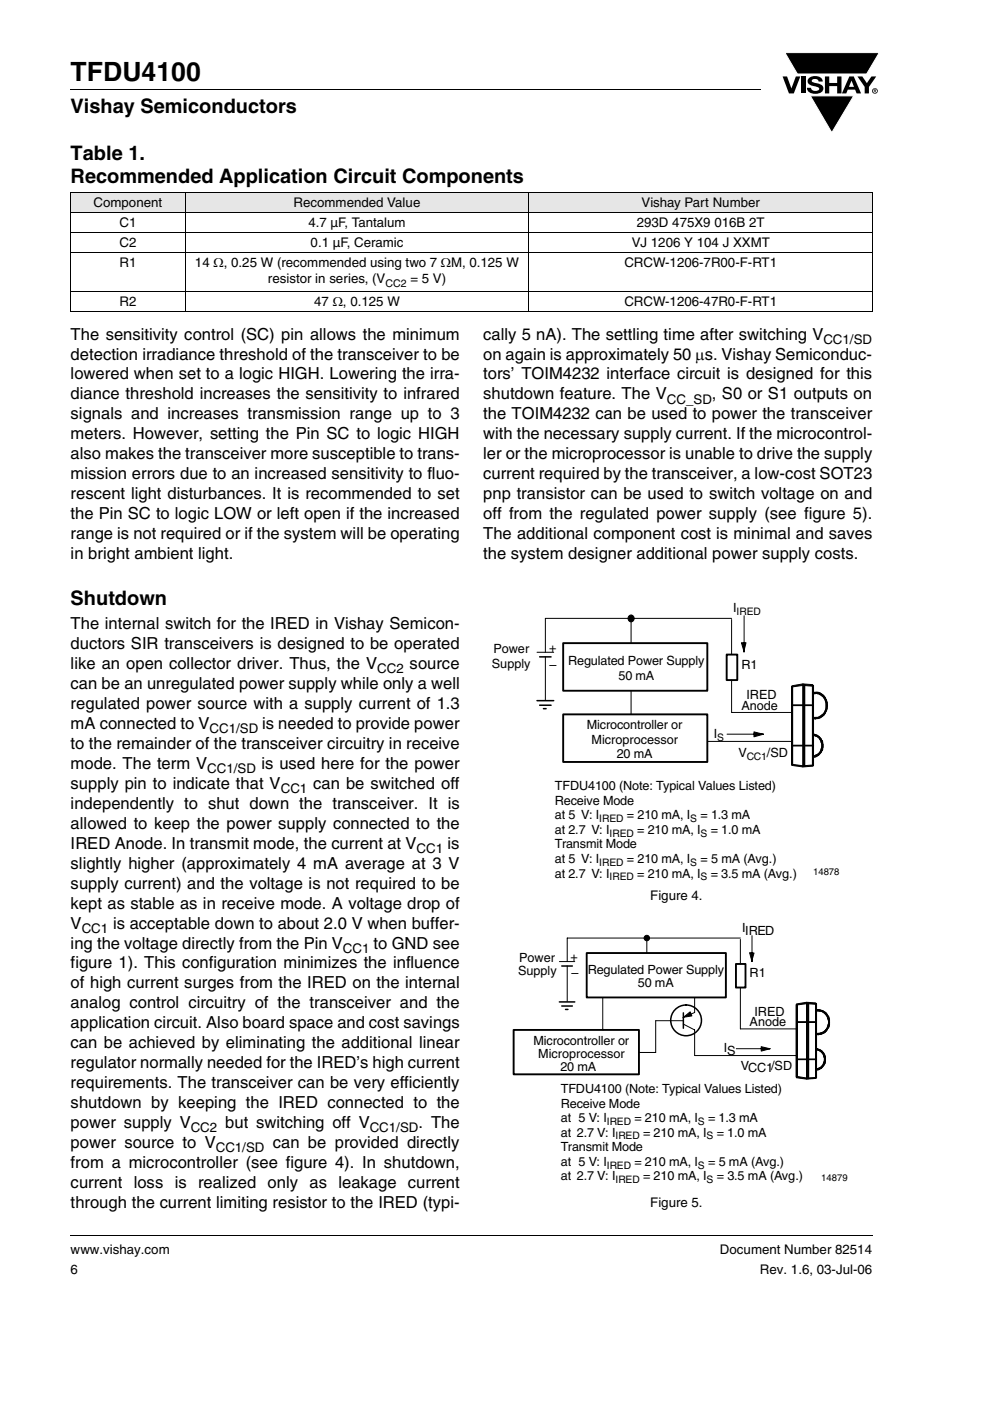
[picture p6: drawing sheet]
<svg xmlns="http://www.w3.org/2000/svg" width="210mm" height="297mm" viewBox="0 0 210 297" stroke-linecap="round" stroke-linejoin="round" font-family="sans-serif">
<defs><g id="words">
<text font-size="5.6" x="15" y="17.3">TFDU4100</text>
<g font-size="4.2">
<text x="15" y="24">Vishay Semiconductors</text>
<text x="15" y="33.8">Table 1.</text>
<text x="15" y="38.8">Recommended Application Circuit Components</text>
<text x="15" y="128.2">Shutdown</text>
</g>
<g font-size="3.5">
<text x="15" y="72">The sensitivity control (SC) pin allows the minimum</text>
<text x="102.5" y="72">cally 5 nA). The settling time after switching V</text>
<text x="15" y="76.2">detection irradiance threshold of the transceiver to be</text>
<text x="102.5" y="76.2">on again is approximately 50 μs. Vishay Semiconduc-</text>
<text x="15" y="80.5">lowered when set to a logic HIGH. Lowering the irra-</text>
<text x="102.5" y="80.5">tors’ TOIM4232 interface circuit is designed for this</text>
<text x="15" y="84.7">diance threshold increases the sensitivity to infrared</text>
<text x="15" y="88.9">signals and increases transmission range up to 3</text>
<text x="102.5" y="84.7">shutdown feature. The V</text>
<text x="102.5" y="88.9">the TOIM4232 can be used to power the transceiver</text>
<text x="151" y="84.7">, S0 or S1 outputs on</text>
<text x="15" y="93.2">meters. However, setting the Pin SC to logic HIGH</text>
<text x="102.5" y="93.2">with the necessary supply current. If the microcontrol-</text>
<text x="15" y="97.4">also makes the transceiver more susceptible to trans-</text>
<text x="15" y="101.6">mission errors due to an increased sensitivity to fluo-</text>
<text x="102.5" y="97.4">ler or the microprocessor is unable to drive the supply</text>
<text x="102.5" y="101.6">current required by the transceiver, a low-cost SOT23</text>
<text x="15" y="105.9">rescent light disturbances. It is recommended to set</text>
<text x="102.5" y="105.9">pnp transistor can be used to switch voltage on and</text>
<text x="15" y="110.1">the Pin SC to logic LOW or left open if the increased</text>
<text x="102.5" y="110.1">off from the regulated power supply (see figure 5).</text>
<text x="15" y="114.3">range is not required or if the system will be operating</text>
<text x="15" y="118.6">in bright ambient light.</text>
<text x="102.5" y="114.3">The additional component cost is minimal and saves</text>
<text x="102.5" y="118.6">the system designer additional power supply costs.</text>
<text x="15" y="137.6">ductors SIR transceivers is designed to be operated</text>
<text x="15" y="133.4">The internal switch for the IRED in Vishay Semicon-</text>
<text x="15" y="141.8">like an open collector driver. Thus, the V</text>
<text x="86.9" y="141.8">source</text>
<text x="15" y="146.1">can be an unregulated power supply while only a well</text>
<text x="15" y="150.3">regulated power source with a supply current of 1.3</text>
<text x="15" y="154.5">mA connected to V</text>
<text x="55.6" y="154.5">is needed to provide power</text>
<text x="15" y="158.8">to the remainder of the transceiver circuitry in receive</text>
<text x="15" y="163">mode. The term V</text>
<text x="15" y="167.2">supply pin to indicate that V</text>
<text x="55.5" y="163">is used here for the power</text>
<text x="66.4" y="167.2">can be switched off</text>
<text x="15" y="171.5">independently to shut down the transceiver. It is</text>
<text x="15" y="175.7">allowed to keep the power supply connected to the</text>
<text x="15" y="179.9">IRED Anode. In transmit mode, the current at V</text>
<text x="94.9" y="179.9">is</text>
<text x="15" y="184.2">slightly higher (approximately 4 mA average at 3 V</text>
<text x="15" y="188.4">supply current) and the voltage is not required to be</text>
<text x="15" y="192.6">kept as stable as in receive mode. A voltage drop of</text>
<text x="15" y="196.9">V</text>
<text x="24" y="196.9">is acceptable down to about 2.0 V when buffer-</text>
<text x="15" y="201.1">ing the voltage directly from the Pin V</text>
<text x="79.2" y="201.1">to GND see</text>
<text x="15" y="205.3">figure 1). This configuration minimizes the influence</text>
<text x="15" y="209.6">of high current surges from the IRED on the internal</text>
<text x="15" y="213.8">analog control circuitry of the transceiver and the</text>
<text x="15" y="218">application circuit. Also board space and cost savings</text>
<text x="15" y="222.3">can be achieved by eliminating the additional linear</text>
<text x="15" y="226.5">regulator normally needed for the IRED’s high current</text>
<text x="15" y="230.7">requirements. The transceiver can be very efficiently</text>
<text x="15" y="235">shutdown by keeping the IRED connected to the</text>
<text x="15" y="239.2">power supply V</text>
<text x="47.8" y="239.2">but switching off V</text>
<text x="88.8" y="239.2">. The</text>
<text x="15" y="243.4">power source to V</text>
<text x="57.9" y="243.4">can be provided directly</text>
<text x="15" y="247.7">from a microcontroller (see figure 4). In shutdown,</text>
<text x="15" y="251.9">current loss is realized only as leakage current</text>
<text x="15" y="256.1">through the current limiting resistor to the IRED (typi-</text>
</g>
<g font-size="2.8">
<text x="19.8" y="43.8">Component</text>
<text x="62.3" y="43.8">Recommended Value</text>
<text x="136.1" y="43.8">Vishay Part Number</text>
<text x="25.3" y="48.1">C1</text>
<text x="25.3" y="52.3">C2</text>
<text x="65.4" y="48.1">4.7 µF, Tantalum</text>
<text x="65.9" y="52.3">0.1 µF, Ceramic</text>
<text x="134" y="52.3">VJ 1206 Y 104 J XXMT</text>
<text x="135.1" y="48.1">293D 475X9 016B 2T</text>
<text x="25.3" y="56.5">R1</text>
<text x="41.4" y="56.5">14 Ω, 0.25 W (recommended using two 7 ΩM, 0.125 W</text>
<text x="132.4" y="56.5">CRCW-1206-7R00-F-RT1</text>
<text x="25.3" y="64.8">R2</text>
<text x="56.8" y="60.1">resistor in series, (V</text>
<text x="66.7" y="64.8">47 Ω, 0.125 W</text>
<text x="87" y="60">= 5 V)</text>
<text x="132.4" y="64.8">CRCW-1206-47R0-F-RT1</text>
<text x="174.6" y="72.9">CC1/SD</text>
<text x="141.4" y="85.6">CC_SD</text>
<text x="80" y="142.7">CC2</text>
<text x="44.4" y="155.4">CC1/SD</text>
<text x="43.9" y="163.9">CC1/SD</text>
<text x="59.5" y="168.1">CC1</text>
<text x="88.4" y="180.8">CC1</text>
<text x="137.9" y="190.8">Figure 4.</text>
<text x="17.3" y="197.8">CC1</text>
<text x="72.7" y="202">CC1</text>
<text x="40.4" y="240.1">CC2</text>
<text x="45.8" y="244.3">CC1/SD</text>
<text x="78.4" y="240.1">CC1/SD</text>
<text x="137.9" y="256">Figure 5.</text>
<text x="15" y="265.9">www.vishay.com</text>
<text x="152.7" y="265.9">Document Number 82514</text>
<text x="15" y="270.1">6</text>
<text x="161.2" y="270.1">Rev. 1.6, 03-Jul-06</text>
</g>
<g font-size="2.7">
<text x="155.5" y="129.8">I</text>
<text x="104.3" y="141.5">Supply</text>
<text x="104.7" y="138.4">Power</text>
<text x="116.5" y="138.2">+</text>
<text x="116.6" y="141.8">–</text>
<text x="120.5" y="141">Regulated Power Supply</text>
<text x="157.3" y="141.8">R1</text>
<text x="131.2" y="144.2">50 mA</text>
<text x="158.3" y="148.1">IRED</text>
<text x="124.4" y="154.5">Microcontroller or</text>
<text x="157.3" y="150.5">Anode</text>
<text x="125.5" y="157.7">Microprocessor</text>
<text x="130.8" y="160.7">20 mA</text>
<text x="151.4" y="156.5">I</text>
<text x="156.6" y="160.5">V</text>
<text x="162.7" y="160.5">/SD</text>
<text x="117.7" y="167.4">TFDU4100 (Note: Typical Values Listed)</text>
<text x="117.7" y="170.6">Receive Mode</text>
<text x="117.7" y="173.7">at 5 V: I</text>
<text x="133" y="173.7">= 210 mA, I</text>
<text x="148.6" y="173.7">= 1.3 mA</text>
<text x="117.7" y="176.8">at 2.7 V: I</text>
<text x="117.7" y="179.9">Transmit Mode</text>
<text x="135.1" y="176.8">= 210 mA, I</text>
<text x="150.7" y="176.8">= 1.0 mA</text>
<text x="117.7" y="183">at 5 V: I</text>
<text x="133" y="183">= 210 mA, I</text>
<text x="148.6" y="183">= 5 mA (Avg.)</text>
<text x="117.7" y="186.1">at 2.7 V: I</text>
<text x="135.1" y="186.1">= 210 mA, I</text>
<text x="150.7" y="186.1">= 3.5 mA (Avg.)</text>
<text x="157.4" y="197.7">IIRED</text>
<text x="110.1" y="203.9">Power</text>
<text x="121" y="203.8">+</text>
<text x="109.9" y="206.7">Supply</text>
<text x="121.2" y="207.1">–</text>
<text x="124.7" y="206.4">Regulated Power Supply</text>
<text x="135.3" y="209.2">50 mA</text>
<text x="159" y="207.1">R1</text>
<text x="160" y="215.3">IRED</text>
<text x="113.1" y="221.6">Microcontroller or</text>
<text x="159" y="217.5">Anode</text>
<text x="114.2" y="224.4">Microprocessor</text>
<text x="118.9" y="227.1">20 mA</text>
<text x="153.6" y="223.1">IS</text>
<text x="157.1" y="226.8">VCC1/SD</text>
<text x="118.9" y="231.7">TFDU4100 (Note: Typical Values Listed)</text>
<text x="118.9" y="234.8">Receive Mode</text>
<text x="118.9" y="237.9">at 5 V: I</text>
<text x="134.6" y="237.9">= 210 mA, I</text>
<text x="150.2" y="237.9">= 1.3 mA</text>
<text x="118.9" y="244.1">Transmit Mode</text>
<text x="118.9" y="241">at 2.7 V: I</text>
<text x="136.4" y="241">= 210 mA, I</text>
<text x="152" y="241">= 1.0 mA</text>
<text x="118.9" y="250.3">at 2.7 V: I</text>
<text x="118.9" y="247.2">at 5 V: I</text>
<text x="134.6" y="247.2">= 210 mA, I</text>
<text x="136.4" y="250.3">= 210 mA, I</text>
<text x="150.2" y="247.2">= 5 mA (Avg.)</text>
<text x="152" y="250.3">= 3.5 mA (Avg.)</text>
</g>
<g font-size="2.2">
<text x="81.7" y="60.8">CC2</text>
<text x="156.2" y="130.4">IRED</text>
<text x="152.1" y="157.1">S</text>
<text x="158.4" y="161.1">CC1</text>
<text x="127.1" y="174.2">IRED</text>
<text x="129.3" y="177.4">IRED</text>
<text x="146.4" y="174.2">S</text>
<text x="148.6" y="177.4">S</text>
<text x="127.1" y="183.6">IRED</text>
<text x="146.4" y="183.6">S</text>
<text x="129.3" y="186.7">IRED</text>
<text x="148.6" y="186.7">S</text>
<text x="128.7" y="238.4">IRED</text>
<text x="148" y="238.4">S</text>
<text x="130.5" y="241.6">IRED</text>
<text x="149.8" y="241.6">S</text>
<text x="128.7" y="247.8">IRED</text>
<text x="130.5" y="250.8">IRED</text>
<text x="148" y="247.8">S</text>
<text x="149.8" y="250.8">S</text>
</g>
<g font-size="2">
<text x="172.5" y="185.5">14878</text>
<text x="174.2" y="250.5">14879</text>
</g>
</g></defs>
<path d="M14.9 261.9l.1 .2z" fill="#000"/>
<path d="M15 262h170.1" fill="none" stroke="#000" stroke-width=".21"/>
<path d="M166 11.1h20.6v17.2h-20.6z" fill="#fff"/>
<g fill="#000">
<path d="M14.9 18.9l.1 .2zM166 16.2h.9l1 2.5 .9-2.5h.9l-1.3 3.6h-1.1zM166.5 11.2h20l-2.7 4.5h-14.7zM169.9 16.2h.9v3.6h-.9zM171.6 16.5a2.1 2.1 0 0 1 2.8 .3l.1 .5h-.9a.79 .79 0 0 0-.7-.6 .79 .79 0 0 0-.7 .4l.2 .3 1 .3a1.08 1.08 0 0 1 1.2 1 1.08 1.08 0 0 1-1.1 1.1 1.73 1.73 0 0 1-2.4-1.2h.9a.96 .96 0 0 0 .8 .7 .96 .96 0 0 0 1-.5 1.68 1.68 0 0 0-1.6-.7 .92 .92 0 0 1-.9-.6 .92 .92 0 0 1 .3-1zM175 16.2h.9v1.4h1.7v-1.4h.9v3.6h-.9v-1.5h-1.7v1.5h-.9zM181.9 16.2h1l1 1.4 .9-1.4h1.1l-1.6 2.2v1.4h-.9v-1.4zM171.9 20.3h9.2l-4.7 7.8z"/>
<path d="M180.6 17.1l-.5 1.3h1zM180.1 16.2h1l1.5 3.6h-.9l-.3-.8h-1.6l-.3 .8h-.9z"/>
<path d="M185.5 19.1v.1h.2v-.1zM185.3 18.9l.5 .1v.1l-.1 .2 .1 .3-.3-.3-.2 .3zM185.1 19.3a.46 .46 0 0 0 .9 0 .46 .46 0 0 0-.9 0zM185 19.3a.6 .6 0 0 1 1.2 0 .6 .6 0 0 1-1.2 0z"/>
</g>
<path d="M166.5 11.2h20l-2.7 4.5h-14.7zM171.9 20.3h9.2l-4.7 7.8z" fill="none" stroke="#fff" stroke-width=".21"/>
<path d="M15 19h146.3" fill="none" stroke="#000" stroke-width=".21"/>
<g fill="#e6e6e6">
<path d="M15 40.9h24.3v4.2h-24.3z"/>
<path d="M39.3 40.9h72.9v4.2h-72.9z"/>
<path d="M112.2 40.9h72.9v4.2h-72.9z"/>
</g>
<g fill="none" stroke="#000" stroke-width=".21">
<path d="M14.9 40.9h170.3M14.9 45.1h170.3M14.9 49.4h170.3M14.9 53.6h170.3M15 41v25M39.3 40.8v25.4M112.2 40.8v25.4M185.1 41v25M14.9 61.9h170.3M14.9 66.1h170.3M113.9 138.3h3.5M115.7 139.3v9.2"/>
<path d="M133.9 130.9v5.5M155.2 131.4v7.4M155.2 131.1h-39.5v7.2M157.3 136.3h.9l-.4 1.9zM157.8 130.5v7.7M133.9 146.4v5.1M150 157.2h17.9M154.2 155.7h7.7M155.2 144.2v6.9h12.7M159.9 155.2l2 .5-2 .5zM167.9 145.6h.2v16.6h-.2zM168 145.4l2.3-.4v.3l-2.3 .3z"/>
<path d="M168.2 158h4.3v.2h-4.3zM168.2 149.4h4.3v.2h-4.3zM168.2 158.1h4.4M168.2 149.5h4.4M170.3 145l2.1 .2v.3l-2.1-.2zM170.3 145.2l.1 17.3zM170.3 145.2v17.3M170.5 145.2h.2v17.3h-.2zM170.6 145.2v17.3M172.3 145.3h.3v17.1h-.3zM172.4 155.7h.3v.2h-.3zM172.4 146.8h.6v.3h-.6z"/>
<path d="M172.4 152.1h.6v.3h-.6zM172.5 155.7h.5v.3l-.5-.1zM172.7 155.7l.5 .1v.2h-.5zM173 155.8l.4 .1v.2h-.4zM173 146.8h.3l.1 .1-.4 .1zM173 152.1h.3l.1 .2-.4 .1zM173.1 146.8h.4l.1 .2h-.5zM173.1 152.1h.5v.2h-.6zM173.2 155.9l.4 .2v.1l-.4-.1zM173.3 146.9h.5v.2h-.4zM173.4 156.1h.2l.2 .3-.4-.2zM173.4 159.9l.4-.1-.2 .4h-.2z"/>
<path d="M173.4 152.1l.4-.1v.2l-.4 .1zM173.5 156.2l.3-.1 .1 .4-.4-.1zM173.5 159.8l.4-.2-.1 .4-.3-.1zM173.6 146.9h.4l.1 .3-.2 .1-.3-.2zM173.6 152l.3-.1h.2v.2l-.3 .2h-.2zM173.8 156.3l.4 .3-.1 .2-.3-.3zM173.8 156.6l.3-.1 .1 .3v.2zM173.8 147l.2-.1 .2 .2v.2h-.4zM173.8 151.9l.4-.1v.2l-.2 .2zM173.9 159.4l.3 .1-.4 .4zM174 156.8h.2l.2 .2-.1 .2h-.1zM174 159.2l.2 .2-.3 .3-.1-.2z"/>
<path d="M174.1 147.1l.4 .2v.2l-.5-.2zM174.1 151.8l.4-.2v.3l-.3 .1h-.2zM174.2 157h.2l.1 .4h-.3zM174.2 158.8l.3-.1-.2 .5-.2-.1zM174.2 159l.2 .1-.3 .4zM174.2 157.2l.3 .1v.4h-.3zM174.2 158.5h.3v.5h-.3zM174.2 147.3h.3l.2 .4-.5-.2zM174.2 151.6l.4-.1 .1 .2-.5 .2zM174.3 157.4h.2v.6l-.2-.1zM174.3 158h.3v.5h-.3zM174.3 158.2l.3 .1-.1 .4-.3-.1z"/>
<path d="M174.4 157.7l.2 .1-.1 .4h-.2zM174.5 147.4l.4 .3-.1 .2-.3-.2zM174.6 147.7h.3l.1 .4h-.2zM174.6 151.3h.3v.2l-.4 .2zM174.8 147.8l.2 .1 .1 .4-.3-.2zM174.8 151.1l.2 .1-.3 .3-.1-.2zM175 148.1h.1l.2 .5h-.3zM175 150.8h.1l-.1 .4-.2 .1zM175 150.6h.3l-.2 .5h-.1zM175.1 148.3l.2 .1 .1 .5h-.3zM175.1 148.6h.3v.5h-.2zM175.1 150.3h.3v.2l-.1 .2-.3 .1z"/>
<path d="M175.2 149h.2v.4h-.2zM175.2 149.2h.2v.5l-.2-.1zM175.2 149.5l.2-.1 .1 .2-.1 .4-.2-.1zM175.2 149.8h.2v.4h-.2zM175.2 150l.2 .1-.1 .5h-.2zM168 162l2.3 .4v.2l-2.3-.3zM170.3 162.4l2.1-.2v.2l-2.1 .2zM172.4 160.3h.3v.2h-.3zM172.5 160.3h.5v.1l-.5 .1zM172.7 160.3l.3-.2 .2 .1-.1 .2-.2 .1h-.2zM173 160.1l.4-.1v.3l-.4 .1zM173.2 160l.4-.1v.3l-.5 .1z"/>
<path d="M137.2 198.7v3.4M157 199.2v5.2M157 198.9h-36.7v5M159.5 198.4v5.5M118.6 203.9h3.3M120.3 204.8v7.5M127.8 211.6v6.8M144.9 215.7l1.5-1.2 .4 .9zM144.9 217.1l2.4 1.3v5.4h21.5M144.9 216.4h-5.8v6.7h-3.6M147.3 211.5v3.2l-2.4 1M157 209.4v8.7h11.8"/>
<path d="M159 202l.9 .1-.4 1.8zM168.8 213h.3v15.4h-.3zM168.9 212.9l2.2-.4 .1 .3-2.2 .3zM169.2 216.6h4v.2h-4zM169.2 216.7h4M171.1 212.5l1.9 .1v.3l-1.9-.1zM171.1 212.6h.1v16.1h-.1zM171.2 212.6v16.1M171.4 212.6h.1v16.1h-.1zM171.5 212.6v16.1M173 212.8h.2v15.8h-.2zM173 214.1h.6v.3h-.6z"/>
<path d="M173 219.1h.7v.3h-.7zM173.6 214.1h.2l.1 .2h-.3zM173.6 219.1h.3v.2l-.3 .1zM173.7 214.2h.4l.1 .1-.4 .1zM173.7 219.1l.4-.1 .1 .2-.5 .1zM173.9 219.1l.4-.2 .1 .3-.4 .1zM174 214.2h.4v.2h-.5zM174.2 214.2l.4 .3h-.4zM174.2 218.9h.4v.1l-.4 .2zM174.4 214.3l.4 .2v.2l-.4-.2zM174.4 218.9l.4-.1v.2l-.4 .1zM174.6 214.5h.2l.3 .2-.2 .1z"/>
<path d="M174.6 218.9l.3-.3 .2 .1-.3 .3zM174.8 214.6l.4 .1v.3h-.2zM174.8 218.7l.3-.3 .1 .1-.2 .4h-.2zM175 214.7h.2l.2 .3-.1 .2-.3-.2zM175.1 215l.2-.1 .2 .4h-.2zM175.1 218.3h.3v.2l-.3 .2-.1-.2zM175.3 215.1l.4 .3-.1 .2-.3-.3zM175.3 218.1h.2v.1l-.4 .3zM175.4 215.3l.4 .3-.1 .2h-.2zM175.4 217.9l.3 .1-.2 .3h-.2zM175.5 215.6h.3l.1 .4h-.3zM175.5 217.6h.3v.2l-.4 .3z"/>
<path d="M175.6 217.4h.3l-.2 .5-.2-.1zM175.7 215.8l.2 .1v.4h-.2zM175.7 216.1l.2 .1v.4h-.2zM175.7 217.1h.2l-.1 .5h-.2zM175.7 216.3h.2v.5h-.2zM175.7 216.6h.2v.5h-.2zM175.7 216.8h.2v.6h-.2zM156.2 222.3h7.1M161.5 221.9l1.8 .4-1.8 .6zM169 228.2l2.2 .4-.1 .2-2.2-.3zM169.2 224.5h4v.2h-4zM169.2 224.6h4"/>
<path d="M171.1 228.6l1.9-.2v.2l-1.9 .2zM173 222.3h.3v.3h-.3zM173 226.6h.3v.2l-.3 .1zM173.1 226.7l.5-.2v.3h-.4zM173.2 222.3l.4 .3h-.5zM173.3 222.4l.5 .2h-.4zM173.4 226.5h.3l.1 .1-.4 .2zM173.6 226.5l.4-.1v.2l-.2 .2zM173.6 222.5l.4 .1v.2l-.4-.1zM173.8 222.6l.4 .1v.2h-.2l-.2-.1zM173.8 226.4l.3-.1 .1 .2-.4 .1zM174 222.7h.2l.1 .4-.4-.2z"/>
<path d="M174 226.3l.3-.1-.1 .3h-.3zM174.1 222.9l.2-.1 .2 .2v.2h-.2zM174.3 223l.4 .4h-.2l-.2-.3zM174.3 226h.2v.2l-.3 .2-.1-.2zM174.5 223.1l.3 .3-.1 .2-.3-.2zM174.5 225.8l.2 .2-.4 .3v-.3zM174.6 223.4h.2l.1 .4h-.2zM174.6 225.6l.2 .1-.2 .3h-.2zM174.6 223.7h.3l.1 .3h-.3zM174.7 225.5h.2l-.1 .3h-.2zM174.8 223.8l.2 .1 .1 .3h-.3zM174.8 224.1l.3-.1v.5l-.2-.1z"/>
<path d="M174.8 225.2h.2l-.1 .4h-.3zM174.9 224.2h.2v.5h-.2zM174.9 224.5h.2v.5h-.2zM174.9 224.7h.2v.5l-.3-.1zM174.9 225h.2l-.1 .5-.3-.1z"/>
<circle cx="133.8" cy="131.1" r=".68"/>
<circle cx="137.2" cy="198.9" r=".58"/>
</g>
<path d="M119.5 136.4h30.5v10.1h-30.5zM154.1 138.8h2.3v5.4h-2.3zM119.5 151.5h30.5v10.1h-30.5zM170.3 162.4h2.1M108.9 218.4h26.6v9.4h-26.6zM124.4 202.1h29.6v9.4h-29.6zM156.1 204.4h2v5h-2z" fill="none" stroke="#000" stroke-width=".4"/>
<g fill="none" stroke="#000" stroke-width=".32">
<path d="M114.5 139.3h2.4M113.9 148.6h3.5M114.5 149.5h2.4M115.3 150.2h.5M118.6 212.4h3.3M119.2 204.8h2.2M119.2 213.3h2.2M120 214h.5M144.9 214.7v3.3"/>
<circle cx="145.5" cy="216.3" r="3.3"/>
</g>
<g fill="#000">
<path d="M157.3 136.3h.9l-.4 1.9z" fill-rule="evenodd"/>
<path d="M159.9 155.2l2 .5-2 .5z" fill-rule="evenodd"/>
<path d="M168 145.4l2.3-.4v.3l-2.3 .3z" fill-rule="evenodd"/>
<path d="M170.3 145l2.1 .2v.3l-2.1-.2z" fill-rule="evenodd"/>
<path d="M172.6 155.7h.4v.3l-.4-.1z" fill-rule="evenodd"/>
<path d="M172.7 155.7l.5 .1v.2h-.5z" fill-rule="evenodd"/>
<path d="M173 155.8l.4 .1v.2h-.4z" fill-rule="evenodd"/>
<path d="M173 146.8h.3l.1 .1-.4 .1z" fill-rule="evenodd"/>
<path d="M173.2 155.9l.4 .2v.1l-.4-.1z" fill-rule="evenodd"/>
<path d="M173.1 146.8h.4l.1 .2h-.5z" fill-rule="evenodd"/>
<path d="M173 152.1h.3l.1 .2-.4 .1z" fill-rule="evenodd"/>
<path d="M173.4 156.1h.2l.2 .3-.4-.2z" fill-rule="evenodd"/>
<path d="M173.2 160l.4-.1v.3l-.5 .1z" fill-rule="evenodd"/>
<path d="M173.3 146.9h.5v.2h-.4z" fill-rule="evenodd"/>
<path d="M173.1 152.1h.5v.2h-.6z" fill-rule="evenodd"/>
<path d="M173.5 156.2l.3-.1 .1 .4-.4-.1z" fill-rule="evenodd"/>
<path d="M173.4 159.9l.4-.1-.2 .4h-.2z" fill-rule="evenodd"/>
<path d="M173.6 146.9h.4l.1 .3-.2 .1-.3-.2z" fill-rule="evenodd"/>
<path d="M173.4 152.1l.4-.1v.2l-.4 .1z" fill-rule="evenodd"/>
<path d="M173.8 156.3l.4 .3-.1 .2h-.2z" fill-rule="evenodd"/>
<path d="M173.5 159.8l.4-.2-.1 .4-.3-.1z" fill-rule="evenodd"/>
<path d="M173.9 146.9l.3 .2v.2h-.4z" fill-rule="evenodd"/>
<path d="M173.9 156.5l.3 .3v.2l-.4-.3z" fill-rule="evenodd"/>
<path d="M173.9 159.4l.3 .1-.4 .4z" fill-rule="evenodd"/>
<path d="M173.6 152l.3-.1h.2l-.1 .3-.2 .1h-.2z" fill-rule="evenodd"/>
<path d="M174 156.8h.2l.2 .2-.1 .2h-.1z" fill-rule="evenodd"/>
<path d="M174 159.2l.2 .2-.3 .3-.1-.2z" fill-rule="evenodd"/>
<path d="M174.2 157h.2l.1 .4h-.3z" fill-rule="evenodd"/>
<path d="M174.1 147.1l.4 .2v.2l-.5-.2z" fill-rule="evenodd"/>
<path d="M173.8 151.9l.4-.1v.2l-.2 .2z" fill-rule="evenodd"/>
<path d="M174.2 157.3h.3v.4h-.3z" fill-rule="evenodd"/>
<path d="M174.2 158.8l.3-.1-.2 .5-.2-.1z" fill-rule="evenodd"/>
<path d="M174.2 159l.2 .1-.3 .4z" fill-rule="evenodd"/>
<path d="M174.3 157.4h.2v.6l-.2-.1z" fill-rule="evenodd"/>
<path d="M174.2 158.5h.3v.5h-.3z" fill-rule="evenodd"/>
<path d="M174.2 147.3h.3l.2 .4-.5-.2z" fill-rule="evenodd"/>
<path d="M174.4 157.7l.2 .1-.1 .4h-.2z" fill-rule="evenodd"/>
<path d="M174.3 158h.3v.5h-.3z" fill-rule="evenodd"/>
<path d="M174.3 158.2l.3 .1-.1 .4-.3-.1z" fill-rule="evenodd"/>
<path d="M174.1 151.8l.4-.2v.3l-.3 .1h-.2z" fill-rule="evenodd"/>
<path d="M174.5 147.4l.4 .3-.1 .2-.3-.2z" fill-rule="evenodd"/>
<path d="M174.2 151.6l.3-.1h.2l-.2 .4h-.3z" fill-rule="evenodd"/>
<path d="M174.6 147.7h.3l.1 .4h-.2z" fill-rule="evenodd"/>
<path d="M174.6 151.3h.3v.2l-.4 .2z" fill-rule="evenodd"/>
<path d="M174.8 147.8l.2 .1 .1 .4-.3-.2z" fill-rule="evenodd"/>
<path d="M174.8 151.1l.2 .1-.3 .3-.1-.2z" fill-rule="evenodd"/>
<path d="M175 148.1h.1l.2 .5h-.3z" fill-rule="evenodd"/>
<path d="M175 150.8h.1v.2l-.1 .3h-.2z" fill-rule="evenodd"/>
<path d="M175 148.4h.3l.1 .5h-.3z" fill-rule="evenodd"/>
<path d="M175 150.6h.3l-.2 .5h-.1z" fill-rule="evenodd"/>
<path d="M175.1 148.6h.3v.5h-.2z" fill-rule="evenodd"/>
<path d="M175.1 150.3h.3v.2l-.1 .2-.3 .1z" fill-rule="evenodd"/>
<path d="M175.2 149h.2v.4h-.2z" fill-rule="evenodd"/>
<path d="M175.2 149.2h.2v.5l-.2-.1z" fill-rule="evenodd"/>
<path d="M175.3 149.4l.2 .2-.1 .4-.2-.1z" fill-rule="evenodd"/>
<path d="M175.2 149.8h.2v.4h-.2z" fill-rule="evenodd"/>
<path d="M175.2 150l.2 .1-.1 .5h-.2z" fill-rule="evenodd"/>
<path d="M168 162l2.3 .4v.2l-2.3-.3z" fill-rule="evenodd"/>
<path d="M172.4 160.3h.3v.2h-.3z" fill-rule="evenodd"/>
<path d="M172.5 160.3h.5v.1l-.4 .1z" fill-rule="evenodd"/>
<path d="M172.7 160.3l.3-.2 .2 .1-.1 .2-.2 .1h-.2z" fill-rule="evenodd"/>
<path d="M173 160.1l.4-.1v.3l-.4 .1z" fill-rule="evenodd"/>
<path d="M144.9 215.7l1.5-1.2 .4 .9z" fill-rule="evenodd"/>
<path d="M159 202l.9 .1-.4 1.8z" fill-rule="evenodd"/>
<path d="M168.9 212.9l2.2-.4 .1 .3-2.2 .3z" fill-rule="evenodd"/>
<path d="M171.1 212.5l1.9 .1v.3l-1.9-.1z" fill-rule="evenodd"/>
<path d="M173.6 214.1h.2l.1 .2h-.3z" fill-rule="evenodd"/>
<path d="M173.7 214.2h.4l.1 .1-.4 .1z" fill-rule="evenodd"/>
<path d="M173.6 219.1h.3v.2l-.3 .1z" fill-rule="evenodd"/>
<path d="M174 214.2h.4v.2h-.5z" fill-rule="evenodd"/>
<path d="M173.7 219.1l.4-.1 .1 .2-.5 .1z" fill-rule="evenodd"/>
<path d="M174.2 214.2l.4 .3h-.4z" fill-rule="evenodd"/>
<path d="M173.9 219.1l.4-.2 .1 .3-.4 .1z" fill-rule="evenodd"/>
<path d="M174.4 214.3l.4 .2v.2l-.4-.2z" fill-rule="evenodd"/>
<path d="M174.2 218.9h.4v.1l-.4 .2z" fill-rule="evenodd"/>
<path d="M174.6 214.5h.2l.3 .2-.2 .1z" fill-rule="evenodd"/>
<path d="M174.4 218.9l.4-.1v.2l-.4 .1z" fill-rule="evenodd"/>
<path d="M174.8 214.6l.4 .1v.3h-.2z" fill-rule="evenodd"/>
<path d="M174.6 218.9l.3-.3 .2 .1-.3 .3z" fill-rule="evenodd"/>
<path d="M175 214.7h.2l.2 .3-.1 .2-.3-.2z" fill-rule="evenodd"/>
<path d="M174.8 218.7l.3-.3 .1 .1-.2 .4h-.2z" fill-rule="evenodd"/>
<path d="M175.1 215l.2-.1 .2 .4h-.2z" fill-rule="evenodd"/>
<path d="M175.1 218.3h.3v.2l-.3 .2-.1-.2z" fill-rule="evenodd"/>
<path d="M175.3 215.1l.4 .3-.1 .2-.3-.3z" fill-rule="evenodd"/>
<path d="M175.3 218.1h.2v.1l-.4 .3z" fill-rule="evenodd"/>
<path d="M175.4 215.3l.4 .3-.1 .2h-.2z" fill-rule="evenodd"/>
<path d="M175.4 217.9l.3 .1-.2 .3h-.2z" fill-rule="evenodd"/>
<path d="M175.5 215.6h.3l.1 .4h-.3z" fill-rule="evenodd"/>
<path d="M175.5 217.6h.3v.2l-.4 .3z" fill-rule="evenodd"/>
<path d="M175.7 215.8l.2 .1v.4h-.2z" fill-rule="evenodd"/>
<path d="M175.6 217.4h.3l-.2 .5-.2-.1z" fill-rule="evenodd"/>
<path d="M175.7 216.1l.2 .1v.4h-.2z" fill-rule="evenodd"/>
<path d="M175.7 217.1h.2l-.1 .5h-.2z" fill-rule="evenodd"/>
<path d="M175.7 216.3h.2v.5h-.2z" fill-rule="evenodd"/>
<path d="M175.7 216.6h.2v.5h-.2z" fill-rule="evenodd"/>
<path d="M175.7 216.8h.2v.6h-.2z" fill-rule="evenodd"/>
<path d="M161.5 221.9l1.8 .4-1.8 .6z" fill-rule="evenodd"/>
<path d="M169 228.2l2.2 .4-.1 .2-2.2-.3z" fill-rule="evenodd"/>
<path d="M171.1 228.6l1.9-.2v.2l-1.9 .2z" fill-rule="evenodd"/>
<path d="M173.2 222.3l.4 .3h-.5z" fill-rule="evenodd"/>
<path d="M173 226.6h.3v.2l-.3 .1z" fill-rule="evenodd"/>
<path d="M173.3 222.4l.5 .2h-.4z" fill-rule="evenodd"/>
<path d="M173.1 226.7l.5-.2v.3h-.4z" fill-rule="evenodd"/>
<path d="M173.6 222.5l.4 .1v.2l-.4-.1z" fill-rule="evenodd"/>
<path d="M173.4 226.5h.3l.1 .1-.4 .2z" fill-rule="evenodd"/>
<path d="M173.8 222.6l.4 .1v.2h-.2l-.2-.1z" fill-rule="evenodd"/>
<path d="M173.6 226.5l.4-.1v.2l-.2 .2z" fill-rule="evenodd"/>
<path d="M174 222.7h.2l.1 .4-.4-.2z" fill-rule="evenodd"/>
<path d="M173.8 226.4l.3-.1 .1 .2-.4 .1z" fill-rule="evenodd"/>
<path d="M174.1 222.9l.2-.1 .2 .2v.2h-.2z" fill-rule="evenodd"/>
<path d="M174 226.3l.3-.1-.1 .3h-.3z" fill-rule="evenodd"/>
<path d="M174.3 226h.2v.2l-.3 .2-.1-.2z" fill-rule="evenodd"/>
<path d="M174.3 223l.4 .4h-.2l-.2-.3z" fill-rule="evenodd"/>
<path d="M174.5 223.1l.3 .3-.1 .2-.3-.2z" fill-rule="evenodd"/>
<path d="M174.5 225.8l.2 .2-.4 .3v-.3z" fill-rule="evenodd"/>
<path d="M174.6 223.4h.2l.1 .4h-.2z" fill-rule="evenodd"/>
<path d="M174.6 225.6l.2 .1-.2 .3h-.2z" fill-rule="evenodd"/>
<path d="M174.6 223.7h.3l.1 .3h-.3z" fill-rule="evenodd"/>
<path d="M174.8 223.8l.2 .1 .1 .3h-.3z" fill-rule="evenodd"/>
<path d="M174.8 225.2h.2l-.1 .4h-.3z" fill-rule="evenodd"/>
<path d="M174.7 225.5h.2l-.1 .3h-.2z" fill-rule="evenodd"/>
<path d="M174.8 224.1l.3-.1v.5l-.2-.1z" fill-rule="evenodd"/>
<path d="M174.9 225h.2l-.1 .5-.3-.1z" fill-rule="evenodd"/>
<path d="M174.9 224.2h.2v.5h-.2z" fill-rule="evenodd"/>
<path d="M174.9 224.5h.2v.5h-.2z" fill-rule="evenodd"/>
<path d="M174.9 224.7h.2v.5l-.3-.1z" fill-rule="evenodd"/>
<circle cx="133.8" cy="131.1" r=".68"/>
<circle cx="137.2" cy="198.9" r=".58"/>
</g>
<path d="M168 145.6v16.6M172.4 145.3v17.1" fill="none" stroke="#000" stroke-width=".24"/>
<path d="M172.4 155.7h.3v.2h-.3zM172.4 146.8h.6v.3h-.6zM172.4 152.1h.6v.3h-.6zM173 214.1h.6v.3h-.6zM173 219.1h.7v.3h-.7zM173 222.3h.3v.3h-.3z" fill="#000"/>
<path d="M169 213v15.4" fill="none" stroke="#000" stroke-width=".29"/>
<path d="M173.1 212.8v15.8" fill="none" stroke="#000" stroke-width=".22"/>
<use href="#words"/>
</svg>
